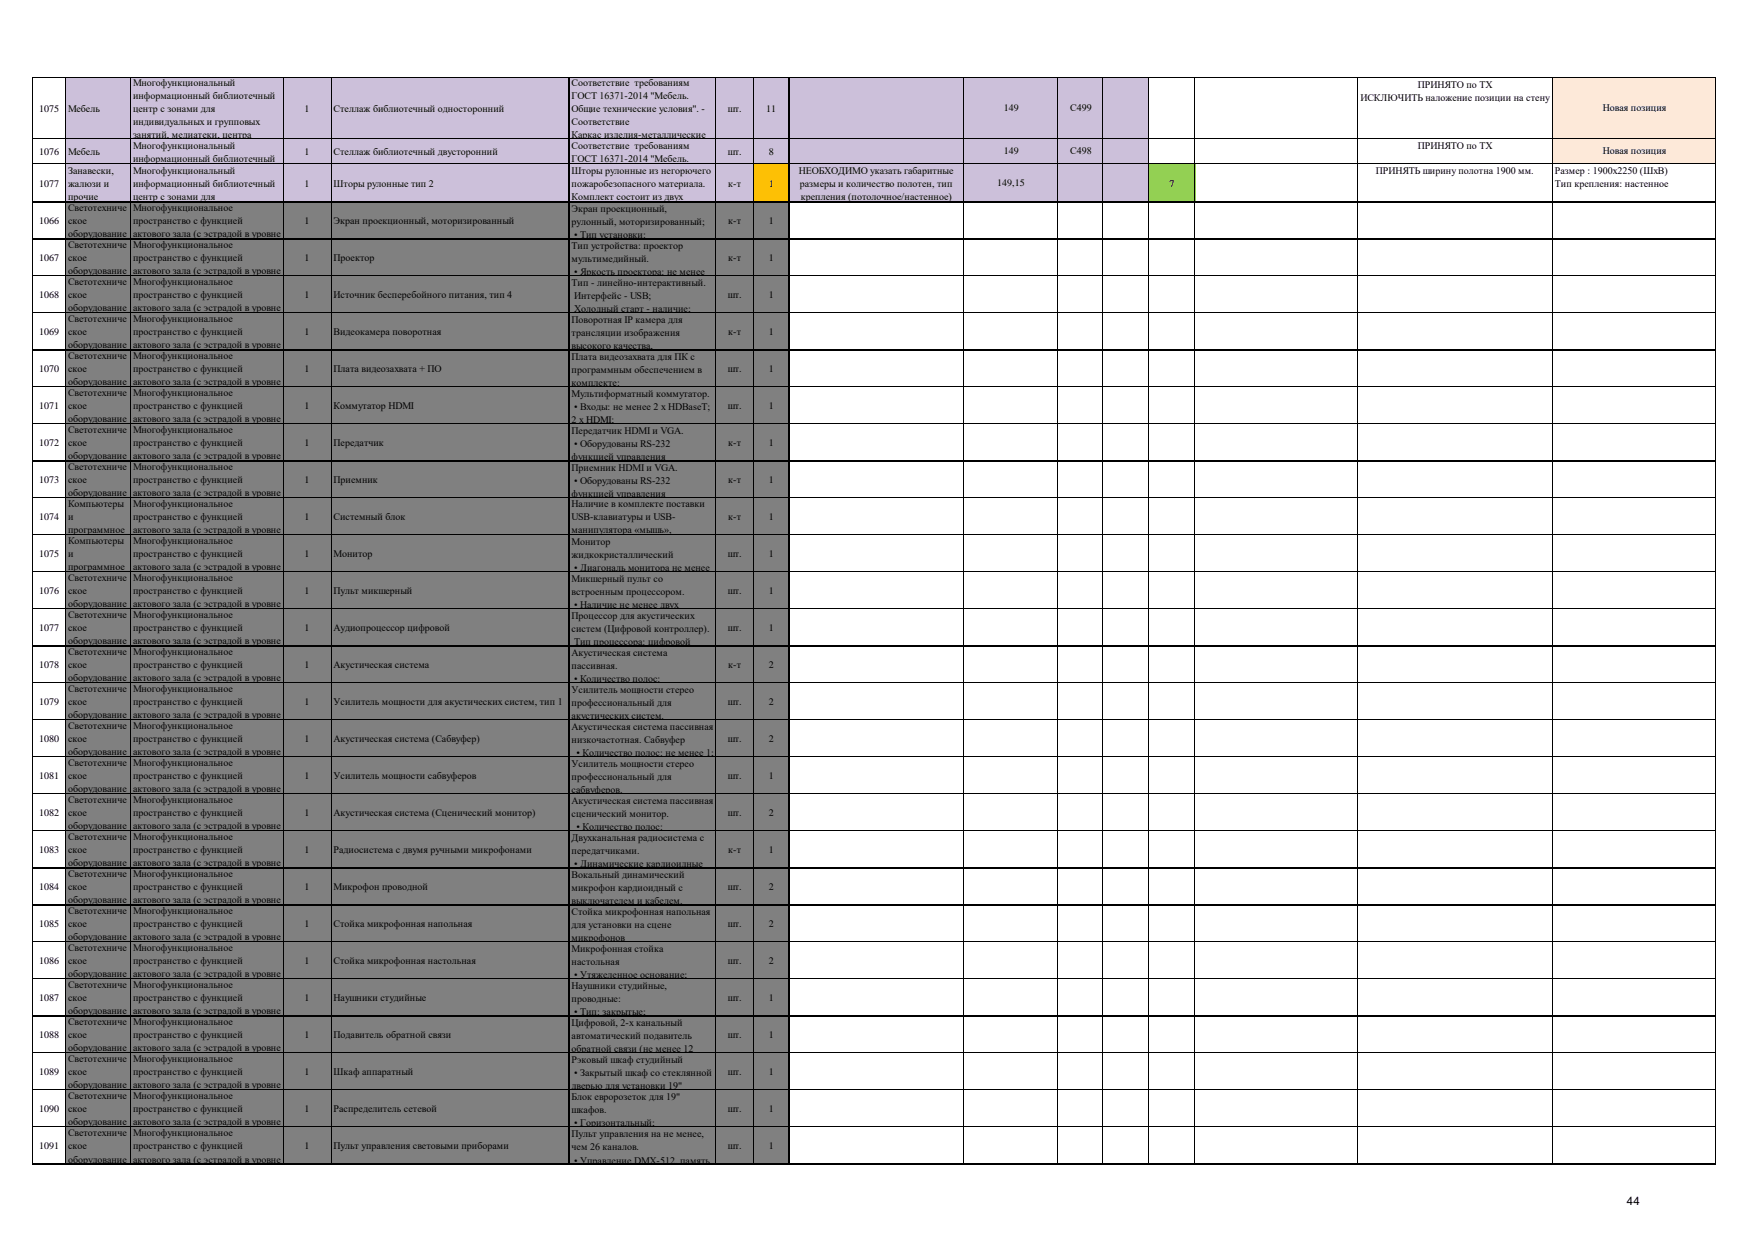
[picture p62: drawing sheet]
<svg xmlns="http://www.w3.org/2000/svg" width="297mm" height="210mm" viewBox="0 0 297 210" stroke-linecap="round" stroke-linejoin="round" font-family="sans-serif">
<defs><g id="words">
<text font-size="1.9" x="275.5" y="204">44</text>
<g font-size="1.7">
<text x="22.5" y="14.6">Многофункциональный</text>
<text x="22.5" y="16.8">информационный библиотечный</text>
<text x="96.8" y="14.6">Соответствие требованиям</text>
<text x="96.8" y="16.8">ГОСТ 16371-2014 &quot;Мебель.</text>
<text x="230.4" y="17.1">ИСКЛЮЧИТЬ наложение позиции на стену</text>
<text x="240.1" y="14.9">ПРИНЯТО по ТХ</text>
<text x="6.6" y="18.9">1075</text>
<text x="11.5" y="18.9">Мебель</text>
<text x="22.5" y="19">центр с зонами для</text>
<text x="22.5" y="21.2">индивидуальных и групповых</text>
<text x="22.5" y="23.4">занятий, медиатеки, центра</text>
<text x="51.6" y="18.9">1</text>
<text x="56.5" y="18.9">Стеллаж библиотечный односторонний</text>
<text x="96.8" y="19">Общие технические условия&quot;. -</text>
<text x="96.8" y="21.2">Соответствие</text>
<text x="96.8" y="23.4">Каркас изделия-металлические</text>
<text x="123.2" y="18.9">шт.</text>
<text x="129.7" y="18.9">11</text>
<text x="170" y="18.8">149</text>
<text x="181.2" y="18.8">С499</text>
<text x="271.4" y="18.8">Новая позиция</text>
<text x="6.6" y="26.2">1076</text>
<text x="11.5" y="26.2">Мебель</text>
<text x="11.5" y="29.4">Занавески,</text>
<text x="22.5" y="25.2">Многофункциональный</text>
<text x="22.5" y="27.4">информационный библиотечный</text>
<text x="22.5" y="29.4">Многофункциональный</text>
<text x="51.6" y="26.2">1</text>
<text x="56.5" y="26.2">Стеллаж библиотечный двусторонний</text>
<text x="96.8" y="25.2">Соответствие требованиям</text>
<text x="96.8" y="27.4">ГОСТ 16371-2014 &quot;Мебель.</text>
<text x="96.8" y="29.4">Шторы рулонные из негорючего</text>
<text x="123.2" y="26.2">шт.</text>
<text x="130.2" y="26.2">8</text>
<text x="135.2" y="29.4">НЕОБХОДИМО указать габаритные</text>
<text x="170" y="26.1">149</text>
<text x="181.2" y="26.1">С498</text>
<text x="233" y="29.5">ПРИНЯТЬ ширину полотна 1900 мм.</text>
<text x="240.1" y="25.2">ПРИНЯТО по ТХ</text>
<text x="263.3" y="29.5">Размер : 1900х2250 (ШхВ)</text>
<text x="271.4" y="26.1">Новая позиция</text>
<text x="6.6" y="31.6">1077</text>
<text x="11.5" y="31.6">жалюзи и</text>
<text x="11.5" y="33.8">прочие</text>
<text x="11.5" y="35.7">Светотехниче</text>
<text x="22.5" y="31.6">информационный библиотечный</text>
<text x="22.5" y="33.8">центр с зонами для</text>
<text x="22.5" y="35.7">Многофункциональное</text>
<text x="51.6" y="31.6">1</text>
<text x="56.5" y="31.6">Шторы рулонные тип 2</text>
<text x="96.8" y="31.6">пожаробезопасного материала.</text>
<text x="96.8" y="33.8">Комплект состоит из двух</text>
<text x="96.8" y="35.9">Экран проекционный,</text>
<text x="123.3" y="31.6">к-т</text>
<text x="130.2" y="31.6">1</text>
<text x="135.4" y="31.6">размеры и количество полотен, тип</text>
<text x="135.6" y="33.8">крепления (потолочное/настенное)</text>
<text x="168.9" y="31.4">149,15</text>
<text x="198" y="31.6">7</text>
<text x="263.3" y="31.7">Тип крепления: настенное</text>
<text x="6.6" y="37.9">1066</text>
<text x="11.5" y="37.9">ское</text>
<text x="11.5" y="40.1">оборудование</text>
<text x="22.5" y="37.9">пространство с функцией</text>
<text x="22.5" y="40.1">актового зала (с эстрадой в уровне</text>
<text x="51.6" y="37.9">1</text>
<text x="56.5" y="37.9">Экран проекционный, моторизированный</text>
<text x="96.8" y="38.1">рулонный, моторизированный;</text>
<text x="97.2" y="40.3">• Тип установки:</text>
<text x="123.3" y="37.9">к-т</text>
<text x="130.2" y="37.9">1</text>
<text x="6.6" y="44.2">1067</text>
<text x="11.5" y="42">Светотехниче</text>
<text x="11.5" y="44.2">ское</text>
<text x="11.5" y="46.4">оборудование</text>
<text x="22.5" y="42">Многофункциональное</text>
<text x="22.5" y="44.2">пространство с функцией</text>
<text x="22.5" y="46.4">актового зала (с эстрадой в уровне</text>
<text x="51.6" y="44.2">1</text>
<text x="56.5" y="44.2">Проектор</text>
<text x="96.8" y="42.2">Тип устройства: проектор</text>
<text x="96.8" y="44.4">мультимедийный.</text>
<text x="97.2" y="46.6">• Яркость проектора: не менее</text>
<text x="123.3" y="44.2">к-т</text>
<text x="130.2" y="44.2">1</text>
<text x="6.6" y="50.5">1068</text>
<text x="11.5" y="48.3">Светотехниче</text>
<text x="11.5" y="50.5">ское</text>
<text x="11.5" y="52.7">оборудование</text>
<text x="22.5" y="48.3">Многофункциональное</text>
<text x="22.5" y="50.5">пространство с функцией</text>
<text x="22.5" y="52.7">актового зала (с эстрадой в уровне</text>
<text x="51.6" y="50.5">1</text>
<text x="56.5" y="50.5">Источник бесперебойного питания, тип 4</text>
<text x="96.8" y="48.5">Тип - линейно-интерактивный.</text>
<text x="97.2" y="50.7">Интерфейс - USB;</text>
<text x="97.2" y="52.9">Холодный старт - наличие;</text>
<text x="123.2" y="50.5">шт.</text>
<text x="130.2" y="50.5">1</text>
<text x="6.6" y="56.8">1069</text>
<text x="11.5" y="54.6">Светотехниче</text>
<text x="11.5" y="56.8">ское</text>
<text x="11.5" y="59">оборудование</text>
<text x="22.5" y="54.6">Многофункциональное</text>
<text x="22.5" y="56.8">пространство с функцией</text>
<text x="22.5" y="59">актового зала (с эстрадой в уровне</text>
<text x="51.6" y="56.8">1</text>
<text x="56.5" y="56.8">Видеокамера поворотная</text>
<text x="96.8" y="54.7">Поворотная IP камера для</text>
<text x="96.8" y="56.9">трансляции изображения</text>
<text x="96.8" y="59.1">высокого качества,</text>
<text x="123.3" y="56.8">к-т</text>
<text x="130.2" y="56.8">1</text>
<text x="6.6" y="63">1070</text>
<text x="11.5" y="60.8">Светотехниче</text>
<text x="11.5" y="63">ское</text>
<text x="11.5" y="65.2">оборудование</text>
<text x="22.5" y="60.8">Многофункциональное</text>
<text x="22.5" y="63">пространство с функцией</text>
<text x="22.5" y="65.2">актового зала (с эстрадой в уровне</text>
<text x="51.6" y="63">1</text>
<text x="56.5" y="63">Плата видеозахвата + ПО</text>
<text x="96.8" y="61">Плата видеозахвата для ПК с</text>
<text x="96.8" y="63.2">программным обеспечением в</text>
<text x="96.8" y="65.4">комплекте:</text>
<text x="123.2" y="63">шт.</text>
<text x="130.2" y="63">1</text>
<text x="6.6" y="69.3">1071</text>
<text x="11.5" y="67.1">Светотехниче</text>
<text x="11.5" y="69.3">ское</text>
<text x="11.5" y="71.5">оборудование</text>
<text x="22.5" y="67.1">Многофункциональное</text>
<text x="22.5" y="69.3">пространство с функцией</text>
<text x="22.5" y="71.5">актового зала (с эстрадой в уровне</text>
<text x="51.6" y="69.3">1</text>
<text x="56.5" y="69.3">Коммутатор HDMI</text>
<text x="96.8" y="67.3">Мультиформатный коммутатор.</text>
<text x="96.8" y="71.7">2 x HDMI;</text>
<text x="97.2" y="69.5">• Входы: не менее 2 x HDBaseT;</text>
<text x="123.2" y="69.3">шт.</text>
<text x="130.2" y="69.3">1</text>
<text x="6.6" y="75.6">1072</text>
<text x="11.5" y="73.4">Светотехниче</text>
<text x="11.5" y="75.6">ское</text>
<text x="11.5" y="77.8">оборудование</text>
<text x="22.5" y="73.4">Многофункциональное</text>
<text x="22.5" y="75.6">пространство с функцией</text>
<text x="22.5" y="77.8">актового зала (с эстрадой в уровне</text>
<text x="51.6" y="75.6">1</text>
<text x="56.5" y="75.6">Передатчик</text>
<text x="96.8" y="73.5">Передатчик HDMI и VGA.</text>
<text x="96.8" y="77.9">функцией управления</text>
<text x="97.2" y="75.7">• Оборудованы RS-232</text>
<text x="123.3" y="75.6">к-т</text>
<text x="130.2" y="75.6">1</text>
<text x="6.6" y="81.8">1073</text>
<text x="11.5" y="79.6">Светотехниче</text>
<text x="11.5" y="81.8">ское</text>
<text x="22.5" y="79.6">Многофункциональное</text>
<text x="22.5" y="81.8">пространство с функцией</text>
<text x="51.6" y="81.8">1</text>
<text x="56.5" y="81.8">Приемник</text>
<text x="96.8" y="79.8">Приемник HDMI и VGA.</text>
<text x="97.2" y="82">• Оборудованы RS-232</text>
<text x="123.3" y="81.8">к-т</text>
<text x="130.2" y="81.8">1</text>
<text x="6.6" y="88.1">1074</text>
<text x="11.5" y="84">оборудование</text>
<text x="11.5" y="85.9">Компьютеры</text>
<text x="11.5" y="88.1">и</text>
<text x="22.5" y="84">актового зала (с эстрадой в уровне</text>
<text x="22.5" y="85.9">Многофункциональное</text>
<text x="22.5" y="88.1">пространство с функцией</text>
<text x="51.6" y="88.1">1</text>
<text x="56.5" y="88.1">Системный блок</text>
<text x="96.8" y="84.2">функцией управления</text>
<text x="96.8" y="85.9">Наличие в комплекте поставки</text>
<text x="96.8" y="88.1">USB-клавиатуры и USB-</text>
<text x="123.3" y="88.1">к-т</text>
<text x="130.2" y="88.1">1</text>
<text x="6.6" y="94.4">1075</text>
<text x="11.5" y="90.3">программное</text>
<text x="11.5" y="92.2">Компьютеры</text>
<text x="11.5" y="94.4">и</text>
<text x="22.5" y="90.3">актового зала (с эстрадой в уровне</text>
<text x="22.5" y="92.2">Многофункциональное</text>
<text x="22.5" y="94.4">пространство с функцией</text>
<text x="51.6" y="94.4">1</text>
<text x="56.5" y="94.4">Монитор</text>
<text x="96.8" y="90.3">манипулятора «мышь»,</text>
<text x="96.8" y="92.3">Монитор</text>
<text x="96.8" y="94.5">жидкокристаллический</text>
<text x="123.2" y="94.4">шт.</text>
<text x="130.2" y="94.4">1</text>
<text x="6.6" y="100.6">1076</text>
<text x="11.5" y="96.6">программное</text>
<text x="11.5" y="98.4">Светотехниче</text>
<text x="11.5" y="100.6">ское</text>
<text x="22.5" y="96.6">актового зала (с эстрадой в уровне</text>
<text x="22.5" y="98.4">Многофункциональное</text>
<text x="22.5" y="100.6">пространство с функцией</text>
<text x="51.6" y="100.6">1</text>
<text x="56.5" y="100.6">Пульт микшерный</text>
<text x="96.8" y="98.6">Микшерный пульт со</text>
<text x="96.8" y="100.8">встроенным процессором.</text>
<text x="97.2" y="96.7">• Диагональ монитора не менее</text>
<text x="123.2" y="100.6">шт.</text>
<text x="130.2" y="100.6">1</text>
<text x="6.6" y="106.9">1077</text>
<text x="11.5" y="102.8">оборудование</text>
<text x="11.5" y="104.7">Светотехниче</text>
<text x="11.5" y="106.9">ское</text>
<text x="22.5" y="102.8">актового зала (с эстрадой в уровне</text>
<text x="22.5" y="104.7">Многофункциональное</text>
<text x="22.5" y="106.9">пространство с функцией</text>
<text x="51.6" y="106.9">1</text>
<text x="56.5" y="106.9">Аудиопроцессор цифровой</text>
<text x="96.8" y="104.9">Процессор для акустических</text>
<text x="96.8" y="107.1">систем (Цифровой контроллер).</text>
<text x="97.2" y="103">• Наличие не менее двух</text>
<text x="123.2" y="106.9">шт.</text>
<text x="130.2" y="106.9">1</text>
<text x="6.6" y="113.2">1078</text>
<text x="11.5" y="109.1">оборудование</text>
<text x="11.5" y="111">Светотехниче</text>
<text x="11.5" y="113.2">ское</text>
<text x="22.5" y="109.1">актового зала (с эстрадой в уровне</text>
<text x="22.5" y="111">Многофункциональное</text>
<text x="22.5" y="113.2">пространство с функцией</text>
<text x="51.6" y="113.2">1</text>
<text x="56.5" y="113.2">Акустическая система</text>
<text x="96.8" y="111.1">Акустическая система</text>
<text x="96.8" y="113.3">пассивная.</text>
<text x="97.2" y="109.3">Тип процессора: цифровой</text>
<text x="123.3" y="113.2">к-т</text>
<text x="130.2" y="113.2">2</text>
<text x="6.6" y="119.4">1079</text>
<text x="11.5" y="115.4">оборудование</text>
<text x="11.5" y="117.2">Светотехниче</text>
<text x="11.5" y="119.4">ское</text>
<text x="22.5" y="115.4">актового зала (с эстрадой в уровне</text>
<text x="22.5" y="117.2">Многофункциональное</text>
<text x="22.5" y="119.4">пространство с функцией</text>
<text x="51.6" y="119.4">1</text>
<text x="56.5" y="119.4">Усилитель мощности для акустических систем, тип 1</text>
<text x="96.8" y="117.4">Усилитель мощности стерео</text>
<text x="96.8" y="119.6">профессиональный для</text>
<text x="97.2" y="115.5">• Количество полос:</text>
<text x="123.2" y="119.4">шт.</text>
<text x="130.2" y="119.4">2</text>
<text x="6.6" y="125.7">1080</text>
<text x="11.5" y="121.6">оборудование</text>
<text x="11.5" y="123.5">Светотехниче</text>
<text x="11.5" y="125.7">ское</text>
<text x="22.5" y="121.6">актового зала (с эстрадой в уровне</text>
<text x="22.5" y="123.5">Многофункциональное</text>
<text x="22.5" y="125.7">пространство с функцией</text>
<text x="51.6" y="125.7">1</text>
<text x="56.5" y="125.7">Акустическая система (Сабвуфер)</text>
<text x="96.8" y="121.8">акустических систем.</text>
<text x="96.8" y="123.7">Акустическая система пассивная</text>
<text x="96.8" y="125.9">низкочастотная. Сабвуфер</text>
<text x="123.2" y="125.7">шт.</text>
<text x="130.2" y="125.7">2</text>
<text x="6.6" y="132">1081</text>
<text x="11.5" y="127.9">оборудование</text>
<text x="11.5" y="129.8">Светотехниче</text>
<text x="11.5" y="132">ское</text>
<text x="22.5" y="127.9">актового зала (с эстрадой в уровне</text>
<text x="22.5" y="129.8">Многофункциональное</text>
<text x="22.5" y="132">пространство с функцией</text>
<text x="51.6" y="132">1</text>
<text x="56.5" y="132">Усилитель мощности сабвуферов</text>
<text x="96.8" y="129.9">Усилитель мощности стерео</text>
<text x="97.6" y="128.1">• Количество полос: не менее 1;</text>
<text x="123.2" y="132">шт.</text>
<text x="130.2" y="132">1</text>
<text x="11.5" y="134.2">оборудование</text>
<text x="11.5" y="136">Светотехниче</text>
<text x="22.5" y="134.2">актового зала (с эстрадой в уровне</text>
<text x="22.5" y="136">Многофункциональное</text>
<text x="96.8" y="132.1">профессиональный для</text>
<text x="96.8" y="134.3">сабвуферов.</text>
<text x="96.8" y="136.2">Акустическая система пассивная</text>
<text x="6.6" y="138.2">1082</text>
<text x="11.5" y="138.2">ское</text>
<text x="11.5" y="140.4">оборудование</text>
<text x="11.5" y="142.3">Светотехниче</text>
<text x="22.5" y="138.2">пространство с функцией</text>
<text x="22.5" y="140.4">актового зала (с эстрадой в уровне</text>
<text x="22.5" y="142.3">Многофункциональное</text>
<text x="51.6" y="138.2">1</text>
<text x="56.5" y="138.2">Акустическая система (Сценический монитор)</text>
<text x="96.8" y="138.4">сценический монитор.</text>
<text x="96.8" y="142.5">Двухканальная радиосистема с</text>
<text x="97.6" y="140.6">• Количество полос:</text>
<text x="123.2" y="138.2">шт.</text>
<text x="130.2" y="138.2">2</text>
<text x="6.6" y="144.5">1083</text>
<text x="11.5" y="144.5">ское</text>
<text x="11.5" y="146.7">оборудование</text>
<text x="11.5" y="148.6">Светотехниче</text>
<text x="22.5" y="144.5">пространство с функцией</text>
<text x="22.5" y="146.7">актового зала (с эстрадой в уровне</text>
<text x="22.5" y="148.6">Многофункциональное</text>
<text x="51.6" y="144.5">1</text>
<text x="56.5" y="144.5">Радиосистема с двумя ручными микрофонами</text>
<text x="96.8" y="144.7">передатчиками.</text>
<text x="96.8" y="148.7">Вокальный динамический</text>
<text x="97.2" y="146.9">• Динамические кардиоидные</text>
<text x="123.3" y="144.5">к-т</text>
<text x="130.2" y="144.5">1</text>
<text x="6.6" y="150.8">1084</text>
<text x="11.5" y="150.8">ское</text>
<text x="11.5" y="153">оборудование</text>
<text x="11.5" y="154.8">Светотехниче</text>
<text x="22.5" y="150.8">пространство с функцией</text>
<text x="22.5" y="153">актового зала (с эстрадой в уровне</text>
<text x="22.5" y="154.8">Многофункциональное</text>
<text x="51.6" y="150.8">1</text>
<text x="56.5" y="150.8">Микрофон проводной</text>
<text x="96.8" y="150.9">микрофон кардиоидный с</text>
<text x="96.8" y="153.1">выключателем и кабелем.</text>
<text x="96.8" y="155">Стойка микрофонная напольная</text>
<text x="123.2" y="150.8">шт.</text>
<text x="130.2" y="150.8">2</text>
<text x="6.6" y="157">1085</text>
<text x="11.5" y="157">ское</text>
<text x="11.5" y="159.2">оборудование</text>
<text x="11.5" y="161.1">Светотехниче</text>
<text x="22.5" y="157">пространство с функцией</text>
<text x="22.5" y="159.2">актового зала (с эстрадой в уровне</text>
<text x="22.5" y="161.1">Многофункциональное</text>
<text x="51.6" y="157">1</text>
<text x="56.5" y="157">Стойка микрофонная напольная</text>
<text x="96.8" y="157.2">для установки на сцене</text>
<text x="96.8" y="159.4">микрофонов</text>
<text x="96.8" y="161.3">Микрофонная стойка</text>
<text x="123.2" y="157">шт.</text>
<text x="130.2" y="157">2</text>
<text x="6.6" y="163.3">1086</text>
<text x="11.5" y="163.3">ское</text>
<text x="11.5" y="165.5">оборудование</text>
<text x="11.5" y="167.4">Светотехниче</text>
<text x="22.5" y="163.3">пространство с функцией</text>
<text x="22.5" y="165.5">актового зала (с эстрадой в уровне</text>
<text x="22.5" y="167.4">Многофункциональное</text>
<text x="51.6" y="163.3">1</text>
<text x="56.5" y="163.3">Стойка микрофонная настольная</text>
<text x="96.8" y="163.5">настольная</text>
<text x="96.8" y="167.5">Наушники студийные,</text>
<text x="97.2" y="165.7">• Утяжеленное основание;</text>
<text x="123.2" y="163.3">шт.</text>
<text x="130.2" y="163.3">2</text>
<text x="6.6" y="169.6">1087</text>
<text x="11.5" y="169.6">ское</text>
<text x="11.5" y="171.8">оборудование</text>
<text x="11.5" y="173.6">Светотехниче</text>
<text x="22.5" y="169.6">пространство с функцией</text>
<text x="22.5" y="171.8">актового зала (с эстрадой в уровне</text>
<text x="22.5" y="173.6">Многофункциональное</text>
<text x="51.6" y="169.6">1</text>
<text x="56.5" y="169.6">Наушники студийные</text>
<text x="96.8" y="169.7">проводные:</text>
<text x="96.8" y="173.8">Цифровой, 2-х канальный</text>
<text x="97.2" y="171.9">• Тип: закрытые;</text>
<text x="123.2" y="169.6">шт.</text>
<text x="130.2" y="169.6">1</text>
<text x="6.6" y="175.8">1088</text>
<text x="11.5" y="175.8">ское</text>
<text x="11.5" y="178">оборудование</text>
<text x="11.5" y="179.9">Светотехниче</text>
<text x="22.5" y="175.8">пространство с функцией</text>
<text x="22.5" y="178">актового зала (с эстрадой в уровне</text>
<text x="22.5" y="179.9">Многофункциональное</text>
<text x="51.6" y="175.8">1</text>
<text x="56.5" y="175.8">Подавитель обратной связи</text>
<text x="96.8" y="176">автоматический подавитель</text>
<text x="96.8" y="178.2">обратной связи (не менее 12</text>
<text x="123.2" y="175.8">шт.</text>
<text x="130.2" y="175.8">1</text>
<text x="6.6" y="182.1">1089</text>
<text x="11.5" y="182.1">ское</text>
<text x="11.5" y="184.3">оборудование</text>
<text x="22.5" y="182.1">пространство с функцией</text>
<text x="22.5" y="184.3">актового зала (с эстрадой в уровне</text>
<text x="51.6" y="182.1">1</text>
<text x="56.5" y="182.1">Шкаф аппаратный</text>
<text x="96.8" y="180.1">Рэковый шкаф студийный</text>
<text x="96.8" y="184.5">дверью для установки 19&quot;</text>
<text x="97.2" y="182.3">• Закрытый шкаф со стеклянной</text>
<text x="123.2" y="182.1">шт.</text>
<text x="130.2" y="182.1">1</text>
<text x="6.6" y="188.4">1090</text>
<text x="11.5" y="186.2">Светотехниче</text>
<text x="11.5" y="188.4">ское</text>
<text x="11.5" y="190.6">оборудование</text>
<text x="22.5" y="186.2">Многофункциональное</text>
<text x="22.5" y="188.4">пространство с функцией</text>
<text x="22.5" y="190.6">актового зала (с эстрадой в уровне</text>
<text x="51.6" y="188.4">1</text>
<text x="56.5" y="188.4">Распределитель сетевой</text>
<text x="96.8" y="186.3">Блок евророзеток для 19&quot;</text>
<text x="96.8" y="188.5">шкафов.</text>
<text x="97.2" y="190.7">• Горизонтальный;</text>
<text x="123.2" y="188.4">шт.</text>
<text x="130.2" y="188.4">1</text>
<text x="6.6" y="194.6">1091</text>
<text x="11.5" y="192.4">Светотехниче</text>
<text x="11.5" y="194.6">ское</text>
<text x="11.5" y="196.9">оборудование</text>
<text x="22.5" y="192.4">Многофункциональное</text>
<text x="22.5" y="194.6">пространство с функцией</text>
<text x="22.5" y="196.9">актового зала (с эстрадой в уровне</text>
<text x="51.6" y="194.6">1</text>
<text x="56.5" y="194.6">Пульт управления световыми приборами</text>
<text x="96.8" y="192.6">Пульт управления на не менее,</text>
<text x="96.8" y="194.8">чем 26 каналов.</text>
<text x="97.2" y="197">• Управление DMX-512, память</text>
<text x="123.2" y="194.6">шт.</text>
<text x="130.2" y="194.6">1</text>
</g>
</g></defs>
<path d="M11.1 13.2h183.5v14.6h-183.5z" fill-rule="evenodd" fill="#ccc0da"/>
<path d="M262.9 13.2h27.6v14.6h-27.6z" fill-rule="evenodd" fill="#fde9d9"/>
<path d="M11.1 27.7h116.5v6.5h-116.5z" fill-rule="evenodd" fill="#ccc0da"/>
<path d="M127.5 27.7h6.1v6.5h-6.1z" fill-rule="evenodd" fill="#ffc000"/>
<path d="M133.6 27.7h61v6.5h-61z" fill-rule="evenodd" fill="#ccc0da"/>
<path d="M194.5 27.7h7.9v6.5h-7.9z" fill-rule="evenodd" fill="#92d050"/>
<path d="M11.1 34.1h122.5v163.1h-122.5z" fill-rule="evenodd" fill="#808080"/>
<g fill="none" stroke="#000" stroke-width=".17">
<path d="M5.5 13v184.2M5.6 13.1h284.9M11.1 13.2v184M22.1 13.2v184M47.9 13.2v184M56.1 13.2v184M96.4 13.2v184M121.2 13.2v184M127.5 13.2v184M133.6 13.2v184M163.1 13.2v184M179 13.2v184"/>
<path d="M186.7 13.2v184M194.5 13.2v184M202.3 13.2v184M229.9 13.2v184M262.9 13.2v184M290.4 13.2v184M5.6 23.4h284.9M5.6 27.7h284.9M5.6 34.1h284.9M5.6 40.4h284.9M5.6 46.7h284.9M5.6 52.9h284.9"/>
<path d="M5.6 59.2h284.9M5.6 65.5h284.9M5.6 71.7h284.9M5.6 78h284.9M5.6 84.3h284.9M5.6 90.6h284.9M5.6 96.8h284.9M5.6 103.1h284.9M5.6 109.4h284.9M5.6 115.6h284.9M5.6 121.9h284.9M5.6 128.2h284.9"/>
<path d="M5.6 134.4h284.9M5.6 140.7h284.9M5.6 147h284.9M5.6 153.2h284.9M5.6 159.5h284.9M5.6 165.8h284.9M5.6 172h284.9M5.6 178.3h284.9M5.6 184.6h284.9M5.6 190.8h284.9M5.6 197.1h284.9"/>
</g>
<use href="#words"/>
</svg>
